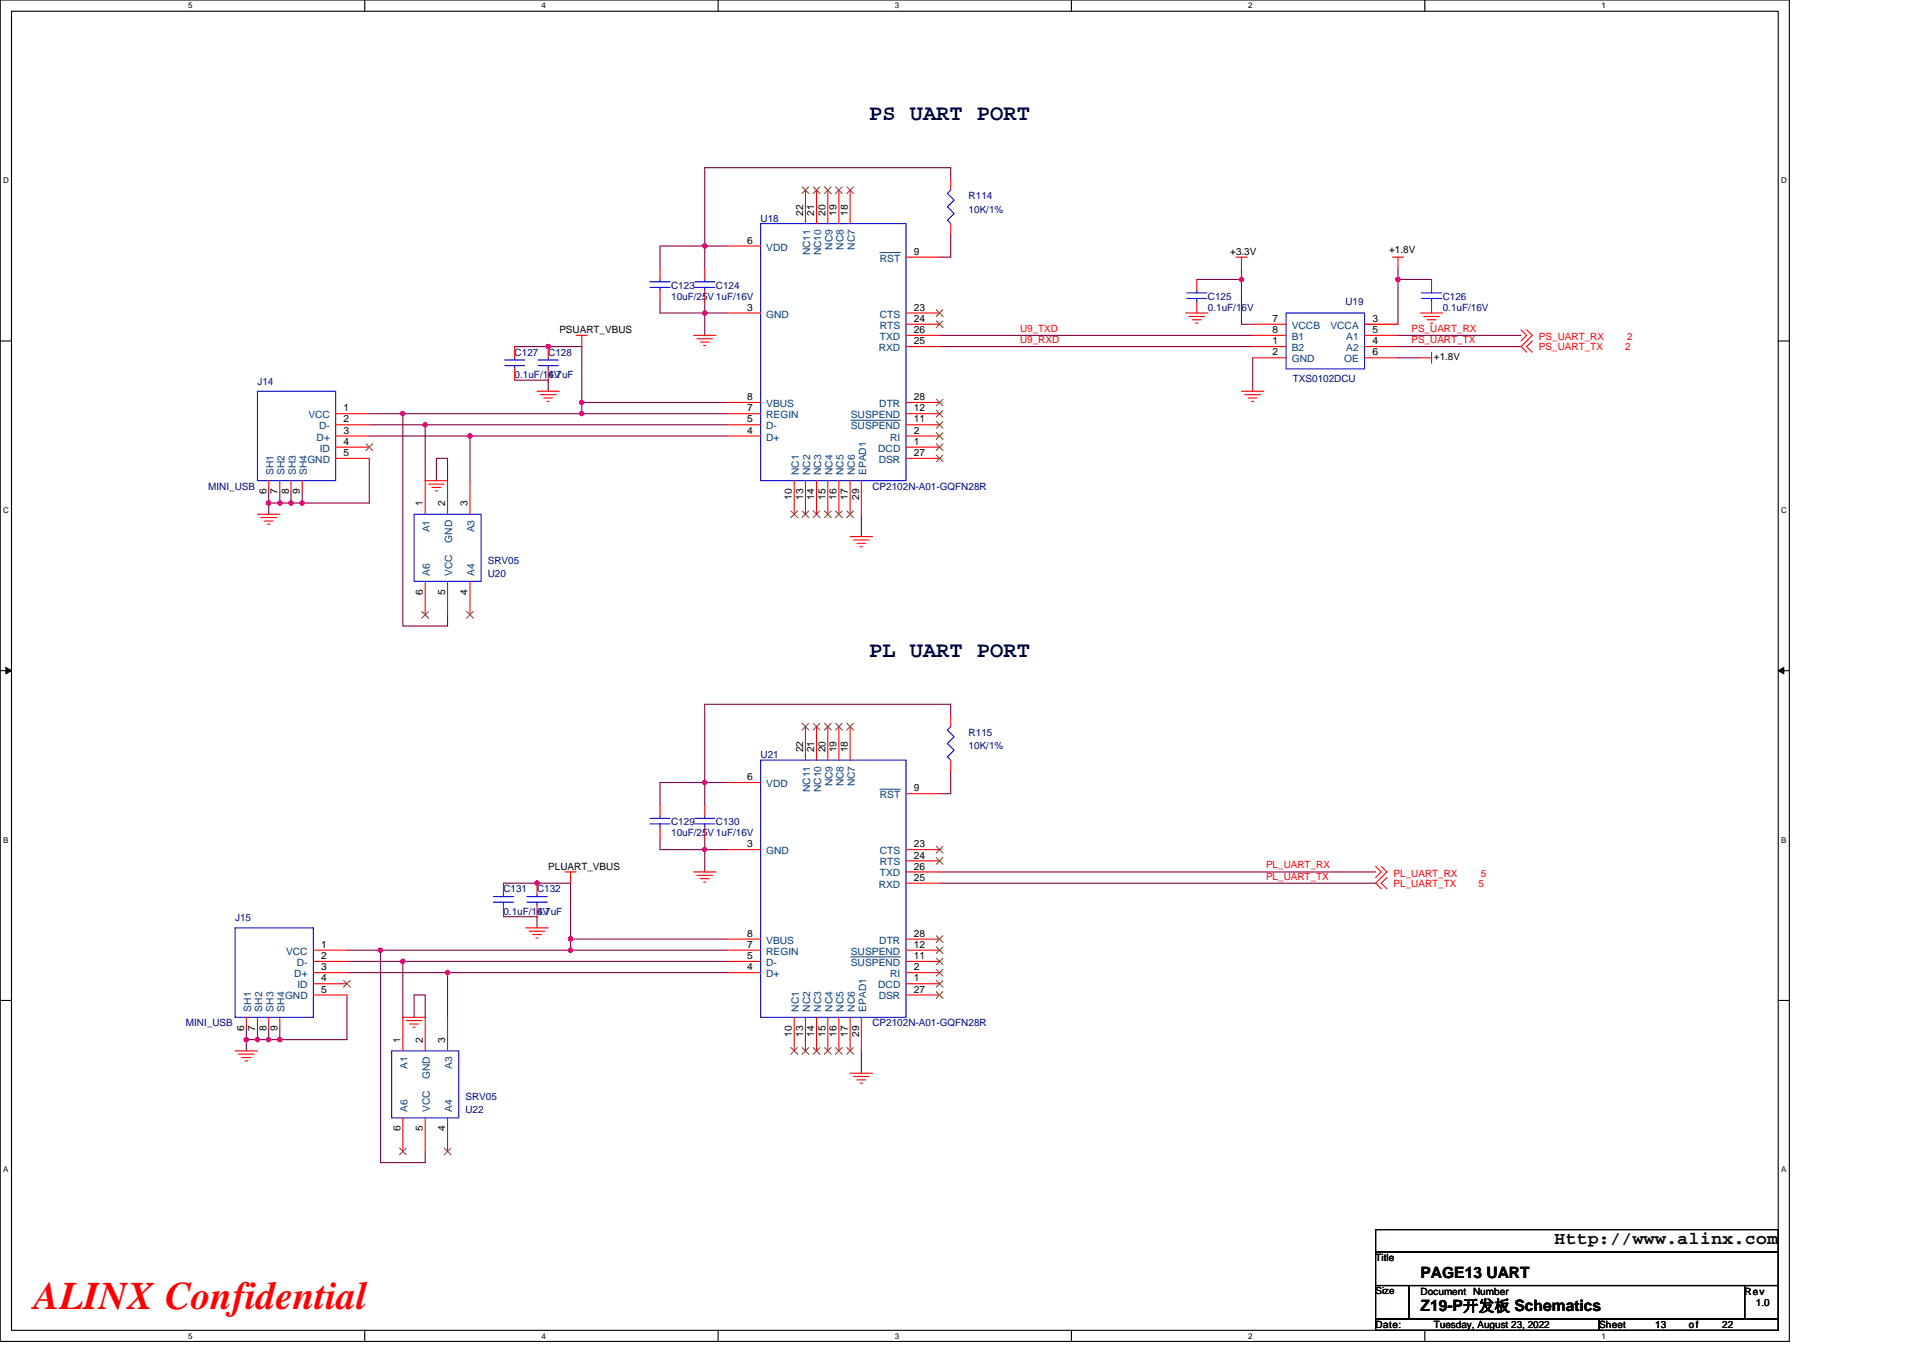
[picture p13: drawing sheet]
<svg xmlns="http://www.w3.org/2000/svg" width="297mm" height="210mm" viewBox="0 0 297 210" stroke-linecap="round" stroke-linejoin="round" font-family="sans-serif">
<defs><g id="words">
<text font-size="6" fill="#f00" x="5.2" y="202.3">ALINX Confidential</text>
<g font-size="3.4" fill="#000040">
<text x="134.3" y="18.6">PS UART PORT</text>
<text x="134.3" y="101.5">PL UART PORT</text>
</g>
<text font-size="2.8" x="240.1" y="192.3">Http://www.alinx.com</text>
<g font-size="2.4">
<text x="219.4" y="197.4">PAGE13 UART</text>
<text x="219.4" y="202.6">Z19-P开发板 Schematics</text>
</g>
<g font-size="1.5" fill="#000080">
<text x="117.5" y="34.2">U18</text>
<text x="149.6" y="30.8">R114</text>
<text x="149.6" y="32.9">10K/1%</text>
<text x="103.7" y="44.6">C123</text>
<text x="103.7" y="46.3">10uF/25V 1uF/16V</text>
<text x="110.6" y="44.6">C124</text>
<text x="186.6" y="46.3">C125</text>
<text x="207.8" y="47.2">U19</text>
<text x="222.9" y="46.3">C126</text>
<text x="186.6" y="48">0.1uF/16V</text>
<text x="222.9" y="48">0.1uF/16V</text>
<text x="39.8" y="59.4">J14</text>
<text x="79.5" y="54.9">C127</text>
<text x="79.5" y="58.4">0.1uF/16V</text>
<text x="84.7" y="54.9">C128</text>
<text x="84.7" y="58.4">4.7uF</text>
<text x="199.7" y="59.1">TXS0102DCU</text>
<text x="32.2" y="75.7">MINI_USB</text>
<text x="134.8" y="75.7">CP2102N-A01-GQFN28R</text>
<text x="75.3" y="89.2">U20</text>
<text x="75.3" y="87.1">SRV05</text>
<text x="149.6" y="113.7">R115</text>
<text x="117.5" y="117.1">U21</text>
<text x="149.6" y="115.7">10K/1%</text>
<text x="103.7" y="127.5">C129</text>
<text x="103.7" y="129.2">10uF/25V 1uF/16V</text>
<text x="110.6" y="127.5">C130</text>
<text x="77.8" y="137.9">C131</text>
<text x="82.9" y="137.9">C132</text>
<text x="36.3" y="142.3">J15</text>
<text x="77.8" y="141.3">0.1uF/16V</text>
<text x="82.9" y="141.3">4.7uF</text>
<text x="28.7" y="158.6">MINI_USB</text>
<text x="134.8" y="158.6">CP2102N-A01-GQFN28R</text>
<text x="71.9" y="172">U22</text>
<text x="71.9" y="170">SRV05</text>
</g>
<g font-size="1.5">
<text x="124.1" y="33.3" transform="rotate(-90 124.1 33.3)">22</text>
<text x="125.8" y="33.3" transform="rotate(-90 125.8 33.3)">21</text>
<text x="127.5" y="33.3" transform="rotate(-90 127.5 33.3)">20</text>
<text x="129.2" y="33.3" transform="rotate(-90 129.2 33.3)">19</text>
<text x="131" y="33.3" transform="rotate(-90 131 33.3)">18</text>
<text x="115.4" y="37.7">6</text>
<text x="141.2" y="39.4">9</text>
<text x="190" y="39.4">+3.3V</text>
<text x="214.6" y="39.1">+1.8V</text>
<text x="86.4" y="51.5">PSUART_VBUS</text>
<text x="115.4" y="48">3</text>
<text x="141.2" y="53.2">25</text>
<text x="141.2" y="48">23</text>
<text x="141.2" y="49.7">24</text>
<text x="141.2" y="51.5">26</text>
<text x="196.6" y="51.5">8</text>
<text x="196.6" y="49.7">7</text>
<text x="196.6" y="53.2">1</text>
<text x="212" y="51.5">5</text>
<text x="212" y="53.2">4</text>
<text x="212" y="49.7">3</text>
<text x="196.6" y="54.9">2</text>
<text x="212" y="54.9">6</text>
<text x="221.5" y="55.6">+1.8V</text>
<text x="53.1" y="65.3">2</text>
<text x="53.1" y="63.6">1</text>
<text x="115.4" y="65.3">5</text>
<text x="115.4" y="63.6">7</text>
<text x="115.4" y="61.8">8</text>
<text x="141.2" y="65.3">11</text>
<text x="141.2" y="63.6">12</text>
<text x="141.2" y="61.8">28</text>
<text x="53.1" y="68.7">4</text>
<text x="53.1" y="67">3</text>
<text x="53.1" y="70.5">5</text>
<text x="115.4" y="67">4</text>
<text x="141.2" y="67">2</text>
<text x="141.2" y="68.7">1</text>
<text x="141.2" y="70.5">27</text>
<text x="41.1" y="76.4" transform="rotate(-90 41.1 76.4)">6</text>
<text x="42.9" y="76.4" transform="rotate(-90 42.9 76.4)">7</text>
<text x="44.6" y="76.4" transform="rotate(-90 44.6 76.4)">8</text>
<text x="46.3" y="76.4" transform="rotate(-90 46.3 76.4)">9</text>
<text x="122.3" y="77.3" transform="rotate(-90 122.3 77.3)">10</text>
<text x="124.1" y="77.3" transform="rotate(-90 124.1 77.3)">13</text>
<text x="125.8" y="77.3" transform="rotate(-90 125.8 77.3)">14</text>
<text x="127.5" y="77.3" transform="rotate(-90 127.5 77.3)">15</text>
<text x="129.2" y="77.3" transform="rotate(-90 129.2 77.3)">16</text>
<text x="131" y="77.3" transform="rotate(-90 131 77.3)">17</text>
<text x="132.7" y="77.3" transform="rotate(-90 132.7 77.3)">29</text>
<text x="65.3" y="78.3" transform="rotate(-90 65.3 78.3)">1</text>
<text x="68.8" y="78.3" transform="rotate(-90 68.8 78.3)">2</text>
<text x="72.2" y="78.3" transform="rotate(-90 72.2 78.3)">3</text>
<text x="65.3" y="91.9" transform="rotate(-90 65.3 91.9)">6</text>
<text x="68.8" y="91.9" transform="rotate(-90 68.8 91.9)">5</text>
<text x="72.2" y="91.9" transform="rotate(-90 72.2 91.9)">4</text>
<text x="124.1" y="116.2" transform="rotate(-90 124.1 116.2)">22</text>
<text x="125.8" y="116.2" transform="rotate(-90 125.8 116.2)">21</text>
<text x="127.5" y="116.2" transform="rotate(-90 127.5 116.2)">20</text>
<text x="129.2" y="116.2" transform="rotate(-90 129.2 116.2)">19</text>
<text x="131" y="116.2" transform="rotate(-90 131 116.2)">18</text>
<text x="115.4" y="120.5">6</text>
<text x="141.2" y="122.3">9</text>
<text x="115.4" y="130.9">3</text>
<text x="141.2" y="130.9">23</text>
<text x="84.7" y="134.4">PLUART_VBUS</text>
<text x="141.2" y="136.1">25</text>
<text x="141.2" y="132.7">24</text>
<text x="141.2" y="134.4">26</text>
<text x="49.6" y="148.2">2</text>
<text x="49.6" y="149.9">3</text>
<text x="49.6" y="146.5">1</text>
<text x="115.4" y="149.9">4</text>
<text x="115.4" y="148.2">5</text>
<text x="115.4" y="146.5">7</text>
<text x="115.4" y="144.7">8</text>
<text x="141.2" y="149.9">2</text>
<text x="141.2" y="148.2">11</text>
<text x="141.2" y="146.5">12</text>
<text x="141.2" y="144.7">28</text>
<text x="49.6" y="151.6">4</text>
<text x="49.6" y="153.4">5</text>
<text x="141.2" y="151.6">1</text>
<text x="141.2" y="153.4">27</text>
<text x="37.7" y="159.3" transform="rotate(-90 37.7 159.3)">6</text>
<text x="39.4" y="159.3" transform="rotate(-90 39.4 159.3)">7</text>
<text x="41.1" y="159.3" transform="rotate(-90 41.1 159.3)">8</text>
<text x="42.9" y="159.3" transform="rotate(-90 42.9 159.3)">9</text>
<text x="61.9" y="161.2" transform="rotate(-90 61.9 161.2)">1</text>
<text x="65.3" y="161.2" transform="rotate(-90 65.3 161.2)">2</text>
<text x="68.8" y="161.2" transform="rotate(-90 68.8 161.2)">3</text>
<text x="122.3" y="160.2" transform="rotate(-90 122.3 160.2)">10</text>
<text x="124.1" y="160.2" transform="rotate(-90 124.1 160.2)">13</text>
<text x="125.8" y="160.2" transform="rotate(-90 125.8 160.2)">14</text>
<text x="127.5" y="160.2" transform="rotate(-90 127.5 160.2)">15</text>
<text x="129.2" y="160.2" transform="rotate(-90 129.2 160.2)">16</text>
<text x="131" y="160.2" transform="rotate(-90 131 160.2)">17</text>
<text x="132.7" y="160.2" transform="rotate(-90 132.7 160.2)">29</text>
<text x="61.9" y="174.8" transform="rotate(-90 61.9 174.8)">6</text>
<text x="65.3" y="174.8" transform="rotate(-90 65.3 174.8)">5</text>
<text x="68.8" y="174.8" transform="rotate(-90 68.8 174.8)">4</text>
<text x="212.5" y="194.9">Title</text>
<text x="212.5" y="200">Size</text>
<text x="219.4" y="200">Document Number</text>
<text x="269.5" y="200">Rev</text>
<text x="271.2" y="201.8">1.0</text>
<text x="212.5" y="205.2">Date:</text>
<text x="221.5" y="205.2">Tuesday, August 23, 2022</text>
<text x="247" y="205.2">Sheet</text>
<text x="255.7" y="205.2">13</text>
<text x="260.9" y="205.2">of</text>
<text x="266" y="205.2">22</text>
</g>
<g font-size="1.5" fill="#004080">
<text x="118.4" y="38.7">VDD</text>
<text x="125.1" y="39.5" transform="rotate(-90 125.1 39.5)">NC11</text>
<text x="126.8" y="39.5" transform="rotate(-90 126.8 39.5)">NC10</text>
<text x="128.6" y="38.6" transform="rotate(-90 128.6 38.6)">NC9</text>
<text x="130.3" y="38.6" transform="rotate(-90 130.3 38.6)">NC8</text>
<text x="132" y="38.6" transform="rotate(-90 132 38.6)">NC7</text>
<text x="135.9" y="40.4">RST</text>
<text x="118.4" y="49.1">GND</text>
<text x="135.9" y="49.1">CTS</text>
<text x="135.9" y="50.8">RTS</text>
<text x="135.9" y="52.5">TXD</text>
<text x="199.5" y="52.5">B1</text>
<text x="199.5" y="50.8">VCCB</text>
<text x="205.5" y="50.8">VCCA</text>
<text x="208" y="52.5">A1</text>
<text x="135.7" y="54.3">RXD</text>
<text x="199.5" y="56">GND</text>
<text x="199.5" y="54.3">B2</text>
<text x="207.6" y="56">OE</text>
<text x="208" y="54.3">A2</text>
<text x="47.6" y="64.6">VCC</text>
<text x="118.4" y="64.6">REGIN</text>
<text x="118.4" y="62.9">VBUS</text>
<text x="131.4" y="64.6">SUSPEND</text>
<text x="135.8" y="62.9">DTR</text>
<text x="47.5" y="71.5">GND</text>
<text x="48.9" y="68.1">D+</text>
<text x="49.3" y="66.3">D-</text>
<text x="49.4" y="69.8">ID</text>
<text x="118.4" y="68.1">D+</text>
<text x="118.4" y="66.3">D-</text>
<text x="131.4" y="66.3">SUSPEND</text>
<text x="135.7" y="69.8">DCD</text>
<text x="135.7" y="71.5">DSR</text>
<text x="137.5" y="68.1">RI</text>
<text x="42.2" y="73.4" transform="rotate(-90 42.2 73.4)">SH1</text>
<text x="43.9" y="73.4" transform="rotate(-90 43.9 73.4)">SH2</text>
<text x="45.7" y="73.4" transform="rotate(-90 45.7 73.4)">SH3</text>
<text x="47.4" y="73.4" transform="rotate(-90 47.4 73.4)">SH4</text>
<text x="123.4" y="73.4" transform="rotate(-90 123.4 73.4)">NC1</text>
<text x="125.1" y="73.4" transform="rotate(-90 125.1 73.4)">NC2</text>
<text x="126.8" y="73.4" transform="rotate(-90 126.8 73.4)">NC3</text>
<text x="128.6" y="73.4" transform="rotate(-90 128.6 73.4)">NC4</text>
<text x="130.3" y="73.4" transform="rotate(-90 130.3 73.4)">NC5</text>
<text x="132" y="73.4" transform="rotate(-90 132 73.4)">NC6</text>
<text x="133.8" y="73.4" transform="rotate(-90 133.8 73.4)">EPAD1</text>
<text x="66.4" y="82.3" transform="rotate(-90 66.4 82.3)">A1</text>
<text x="69.8" y="83.8" transform="rotate(-90 69.8 83.8)">GND</text>
<text x="73.3" y="82.3" transform="rotate(-90 73.3 82.3)">A3</text>
<text x="66.4" y="89" transform="rotate(-90 66.4 89)">A6</text>
<text x="69.8" y="89" transform="rotate(-90 69.8 89)">VCC</text>
<text x="73.3" y="89" transform="rotate(-90 73.3 89)">A4</text>
<text x="118.4" y="121.6">VDD</text>
<text x="125.1" y="122.4" transform="rotate(-90 125.1 122.4)">NC11</text>
<text x="126.8" y="122.4" transform="rotate(-90 126.8 122.4)">NC10</text>
<text x="128.6" y="121.5" transform="rotate(-90 128.6 121.5)">NC9</text>
<text x="130.3" y="121.5" transform="rotate(-90 130.3 121.5)">NC8</text>
<text x="132" y="121.5" transform="rotate(-90 132 121.5)">NC7</text>
<text x="135.9" y="123.3">RST</text>
<text x="118.4" y="132">GND</text>
<text x="135.9" y="132">CTS</text>
<text x="135.7" y="137.2">RXD</text>
<text x="135.9" y="133.7">RTS</text>
<text x="135.9" y="135.4">TXD</text>
<text x="44.2" y="147.5">VCC</text>
<text x="45.9" y="149.2">D-</text>
<text x="118.4" y="149.2">D-</text>
<text x="118.4" y="147.5">REGIN</text>
<text x="118.4" y="145.8">VBUS</text>
<text x="131.4" y="149.2">SUSPEND</text>
<text x="131.4" y="147.5">SUSPEND</text>
<text x="135.8" y="145.8">DTR</text>
<text x="44" y="154.4">GND</text>
<text x="45.5" y="151">D+</text>
<text x="45.9" y="152.7">ID</text>
<text x="118.4" y="151">D+</text>
<text x="135.7" y="152.7">DCD</text>
<text x="135.7" y="154.4">DSR</text>
<text x="137.5" y="151">RI</text>
<text x="38.8" y="156.3" transform="rotate(-90 38.8 156.3)">SH1</text>
<text x="40.5" y="156.3" transform="rotate(-90 40.5 156.3)">SH2</text>
<text x="42.2" y="156.3" transform="rotate(-90 42.2 156.3)">SH3</text>
<text x="43.9" y="156.3" transform="rotate(-90 43.9 156.3)">SH4</text>
<text x="123.4" y="156.3" transform="rotate(-90 123.4 156.3)">NC1</text>
<text x="125.1" y="156.3" transform="rotate(-90 125.1 156.3)">NC2</text>
<text x="126.8" y="156.3" transform="rotate(-90 126.8 156.3)">NC3</text>
<text x="128.6" y="156.3" transform="rotate(-90 128.6 156.3)">NC4</text>
<text x="130.3" y="156.3" transform="rotate(-90 130.3 156.3)">NC5</text>
<text x="132" y="156.3" transform="rotate(-90 132 156.3)">NC6</text>
<text x="133.8" y="156.3" transform="rotate(-90 133.8 156.3)">EPAD1</text>
<text x="62.9" y="165.2" transform="rotate(-90 62.9 165.2)">A1</text>
<text x="66.4" y="166.8" transform="rotate(-90 66.4 166.8)">GND</text>
<text x="69.8" y="165.2" transform="rotate(-90 69.8 165.2)">A3</text>
<text x="62.9" y="171.9" transform="rotate(-90 62.9 171.9)">A6</text>
<text x="66.4" y="171.9" transform="rotate(-90 66.4 171.9)">VCC</text>
<text x="69.8" y="171.9" transform="rotate(-90 69.8 171.9)">A4</text>
</g>
<g font-size="1.5" fill="#f00">
<text x="157.6" y="51.3">U9_TXD</text>
<text x="157.6" y="53">U9_RXD</text>
<text x="218" y="51.3">PS_UART_RX</text>
<text x="218" y="53">PS_UART_TX</text>
<text x="237.7" y="52.5">PS_UART_RX</text>
<text x="251.3" y="52.5">2</text>
<text x="237.7" y="54.1">PS_UART_TX</text>
<text x="251" y="54.1">2</text>
<text x="195.6" y="134.2">PL_UART_RX</text>
<text x="195.6" y="135.9">PL_UART_TX</text>
<text x="215.3" y="135.4">PL_UART_RX</text>
<text x="215.3" y="137">PL_UART_TX</text>
<text x="228.4" y="137">5</text>
<text x="228.7" y="135.4">5</text>
</g>
<g font-size="1.2">
<text x="29.1" y="1.3">5</text>
<text x="83.6" y="1.3">4</text>
<text x="138.2" y="1.3">3</text>
<text x="192.8" y="1.3">2</text>
<text x="247.4" y="1.3">1</text>
<text x=".5" y="28.3">D</text>
<text x="275.1" y="28.3">D</text>
<text x=".5" y="79.2">C</text>
<text x="275.1" y="79.2">C</text>
<text x=".5" y="130.2">B</text>
<text x="275.1" y="130.2">B</text>
<text x=".5" y="181.1">A</text>
<text x="275.1" y="181.1">A</text>
<text x="29.1" y="206.8">5</text>
<text x="83.6" y="206.8">4</text>
<text x="138.2" y="206.8">3</text>
<text x="192.8" y="206.8">2</text>
<text x="247.4" y="206.8">1</text>
</g>
</g></defs>
<path d="M0 0h276.4v207.3h-276.4zM1.8 1.7h272.9v203.8h-272.9z" fill="none" stroke="#000" stroke-width=".17"/>
<g fill="#fff">
<path d="M29.1 .2h.6v1.4h-.6z"/>
<path d="M29.1 205.7h.6v1.4h-.6z"/>
</g>
<path d="M56.3 0v1.7M56.3 205.5v1.8" fill="none" stroke="#000" stroke-width=".17"/>
<g fill="#fff">
<path d="M83.6 .2h.7v1.4h-.7z"/>
<path d="M83.6 205.7h.7v1.4h-.7z"/>
</g>
<path d="M110.9 0v1.7M110.9 205.5v1.8" fill="none" stroke="#000" stroke-width=".17"/>
<g fill="#fff">
<path d="M138.2 .2h.7v1.4h-.7z"/>
<path d="M138.2 205.7h.7v1.4h-.7z"/>
</g>
<path d="M165.5 0v1.7M165.5 205.5v1.8" fill="none" stroke="#000" stroke-width=".17"/>
<g fill="#fff">
<path d="M192.8 .2h.6v1.4h-.6z"/>
<path d="M192.8 205.7h.6v1.4h-.6z"/>
</g>
<path d="M220.1 0v1.7M220.1 205.5v1.8" fill="none" stroke="#000" stroke-width=".17"/>
<g fill="#fff">
<path d="M247.4 .2h.6v1.4h-.6z"/>
<path d="M247.4 205.7h.6v1.4h-.6z"/>
<path d="M.5 27.2h.8v1.4h-.8z"/>
<path d="M275.1 27.2h.9v1.4h-.9z"/>
<path d="M.5 78.1h.8v1.4h-.8z"/>
<path d="M275.1 78.1h.9v1.4h-.9z"/>
</g>
<path d="M0 52.7h1.8M274.7 52.7h1.7" fill="none" stroke="#000" stroke-width=".17"/>
<g fill="#fff">
<path d="M.5 129.1h.8v1.4h-.8z"/>
<path d="M275.1 129.1h.8v1.4h-.8z"/>
</g>
<path d="M0 103.6h1.8M274.7 103.6h1.7" fill="none" stroke="#000" stroke-width=".17"/>
<path d="M.9 103.1l.9 .5-.9 .5zM274.7 103.6l.8-.5v1z" fill="#000" stroke="#000" stroke-width=".15"/>
<g fill="#fff">
<path d="M.5 180h.8v1.4h-.8z"/>
<path d="M275.1 180h.8v1.4h-.8z"/>
</g>
<path d="M0 154.6h1.8M274.7 154.6h1.7M212.5 190h62.2v3.5h-62.2zM212.5 193.5h62.2v5.1h-62.2zM212.5 198.6h5.2v5.2h-5.2zM217.7 198.6h51.8v5.2h-51.8zM269.5 198.6h5.2v5.2h-5.2zM212.5 203.8h34.5v1.7h-34.5zM247 203.8h27.7v1.7h-27.7z" fill="none" stroke="#000" stroke-width=".17"/>
<g fill="none" stroke="#800040" stroke-width=".17">
<path d="M108.9 38h-6.9v3.5M108.9 38h3.4M108.9 38v3.5M146.9 36.3v3.4h-1.8M146.9 27.6v-1.7h-38v12.1M79.5 58.7h5.2v1.8M79.5 53.6h10.4v8.6M102 46.7v1.7h6.9v3.4M108.9 46.7v1.7h3.4M145.1 53.6h48.4M145.1 51.8h48.4M184.9 43.2h6.9"/>
<path d="M191.8 41.5v1.7M191.8 43.2v6.9h1.7M193.5 55.3v5.2M215.9 41.5v1.7M215.9 43.2v6.9h-5.1M215.9 51.8h19M215.9 53.6h19M215.9 55.3h3.5M215.9 43.2h5.2M41.5 77.7v1.8M41.5 76v1.7h1.7M43.2 77.7h1.8"/>
<path d="M43.2 76v1.7M45 77.7h1.7M45 76v1.7M46.7 76v1.7M57 70.8v6.9h-10.3M57 67.4h15.6M57 65.6h8.7M57 63.9h5.2M62.2 63.9v32.8h6.9v-1.7M65.7 65.6v8.7M65.7 65.6h46.6M67.4 74.3v-3.5h1.7v3.5"/>
<path d="M72.6 67.4v6.9M72.6 67.4h39.7M89.9 62.2h22.4M89.9 62.2v1.7h-27.7M89.9 63.9h22.4M133.1 79.5v3.4M146.9 119.2v3.4h-1.8M146.9 110.6v-1.8h-38v12.1M77.8 136.5h10.3v8.6M102 129.5v1.8h6.9v3.4M108.9 120.9h-6.9v3.5M108.9 120.9h3.4"/>
<path d="M108.9 129.5v1.8h3.4M108.9 120.9v3.5M145.1 136.5h67.4M145.1 134.7h67.4M38.1 158.9v1.7h1.7M39.8 158.9v1.7M41.5 158.9v1.7M43.2 158.9v1.7M53.6 153.7v6.9h-10.4M53.6 150.3h15.5M53.6 148.5h8.6M53.6 146.8h5.2"/>
<path d="M58.8 146.8h29.3M58.8 146.8v32.8h6.9v-1.7M62.2 148.5h50.1M62.2 148.5v8.7M64 157.2v-3.5h1.7v3.5M69.1 150.3v6.9M69.1 150.3h43.2M77.8 141.6h5.1v1.8M88.1 145.1v1.7M88.1 145.1h24.2M88.1 146.8h24.2M38.1 160.6v1.8"/>
<path d="M39.8 160.6h1.7M41.5 160.6h1.7M133.1 162.4v3.4"/>
</g>
<g fill="#f0f" stroke="#f0f" stroke-width=".17">
<circle cx="215.9" cy="43.2" r=".34"/>
<circle cx="62.2" cy="148.5" r=".33"/>
<circle cx="108.9" cy="120.9" r=".34"/>
<circle cx="108.9" cy="131.3" r=".33"/>
<circle cx="43.2" cy="160.6" r=".34"/>
<circle cx="38" cy="160.6" r=".34"/>
<circle cx="41.5" cy="160.6" r=".34"/>
<circle cx="39.8" cy="160.6" r=".34"/>
<circle cx="65.7" cy="65.6" r=".34"/>
<circle cx="89.9" cy="62.2" r=".33"/>
<circle cx="108.9" cy="38" r=".34"/>
<circle cx="108.9" cy="48.4" r=".34"/>
<circle cx="46.7" cy="77.7" r=".34"/>
<circle cx="191.7" cy="43.2" r=".34"/>
<circle cx="84.7" cy="53.5" r=".33"/>
<circle cx="89.8" cy="63.9" r=".34"/>
<circle cx="62.2" cy="63.9" r=".34"/>
<circle cx="72.6" cy="67.3" r=".34"/>
<circle cx="69.1" cy="150.3" r=".34"/>
<circle cx="82.9" cy="136.4" r=".34"/>
<circle cx="88.1" cy="146.8" r=".34"/>
<circle cx="58.8" cy="146.8" r=".34"/>
<circle cx="88.1" cy="145.1" r=".34"/>
<circle cx="41.5" cy="77.7" r=".34"/>
<circle cx="44.9" cy="77.7" r=".34"/>
<circle cx="43.2" cy="77.7" r=".34"/>
</g>
<g fill="none" stroke="#f00" stroke-width=".17">
<path d="M112.3 38h5.2M124.4 29.4v5.1M126.1 29.4v5.1M127.9 29.4v5.1M129.6 29.4v5.1M131.3 29.4v5.1M140 39.7h5.1M146.9 34.5v1.8M146.9 27.6v1.8M190.9 39.7h1.7M191.8 39.7v1.8M215.1 39.7h1.7"/>
<path d="M215.9 39.7v1.8M79.5 53.6v1.7M79.5 57v1.7M84.7 53.6v1.7M84.7 57v1.7M89 51.8h1.7M89.9 51.8v1.8M102 41.5v1.7M102 44.9v1.8M107.1 51.8h3.5M107.7 52.3h2.4M108.2 52.9h1.4"/>
<path d="M108.7 53.4h.3M108.9 41.5v1.7M108.9 44.9v1.8M112.3 48.4h5.2M140 48.4h5.1M140 50.1h5.1M140 53.6h5.1M140 51.8h5.1M183.1 48.4h3.5M183.6 48.9h2.5M184.2 49.4h1.3M184.7 49.9h.3"/>
<path d="M184.9 43.2v1.7M184.9 46.7v1.7M193.5 51.8h5.2M193.5 50.1h5.2M193.5 55.3h5.2M193.5 53.6h5.2M210.8 51.8h5.1M210.8 50.1h5.1M210.8 55.3h5.1M210.8 53.6h5.1M219.4 48.4h3.5M219.4 55.3h1.7"/>
<path d="M219.9 48.9h2.4M220.4 49.4h1.4M221 49.9h.3M221.1 43.2v1.7M221.1 46.7v1.7M221.1 54.4v1.7M234.9 51l.9 .8-.9 .9M235.8 51l.9 .8-1.8 1.8 .9 .8M236.7 52.7l-.9 .9 .9 .8M39.8 79.5h3.4M40.3 80h2.4M41.5 74.3v1.7"/>
<path d="M43.2 74.3v1.7M45 74.3v1.7M46.7 74.3v1.7M51.9 63.9h5.1M51.9 65.6h5.1M51.9 67.4h5.1M51.9 69.1h5.1M51.9 70.8h5.1M65.7 79.5v-5.2h3.4v5.2M66.2 74.8h2.4M66.7 75.3h1.4M67.2 75.8h.4"/>
<path d="M72.6 74.3v5.2M82.9 60.5h3.5M83.5 61h2.4M84 61.5h1.4M84.5 62h.4M112.3 67.4h5.2M112.3 65.6h5.2M112.3 63.9h5.2M112.3 62.2h5.2M122.7 74.3v5.2M124.4 74.3v5.2M126.1 74.3v5.2"/>
<path d="M127.9 74.3v5.2M129.6 74.3v5.2M131.3 74.3v5.2M133.1 74.3v5.2M140 69.1h5.1M140 67.4h5.1M140 65.6h5.1M140 63.9h5.1M140 70.8h5.1M140 62.2h5.1M191.8 60.5h3.4M192.3 61h2.4"/>
<path d="M192.8 61.5h1.4M193.3 62h.4M40.8 80.5h1.4M41.3 81h.4M65.7 89.8v5.2M69.1 89.8v5.2M72.6 89.8v5.2M131.3 82.9h3.5M131.8 83.4h2.5M132.4 83.9h1.3M132.9 84.5h.3M124.4 112.3v5.2"/>
<path d="M126.1 112.3v5.2M127.9 112.3v5.2M129.6 112.3v5.2M131.3 112.3v5.2M146.9 117.5v1.7M146.9 110.6v1.7M77.8 136.5v1.7M77.8 139.9v1.7M82.9 136.5v1.7M82.9 139.9v1.7M87.3 134.7h1.7M88.1 134.7v1.8"/>
<path d="M102 124.4v1.7M102 127.8v1.7M107.1 134.7h3.5M107.7 135.3h2.4M108.2 135.8h1.4M108.7 136.3h.3M108.9 124.4v1.7M108.9 127.8v1.7M112.3 131.3h5.2M112.3 120.9h5.2M140 122.6h5.1M140 131.3h5.1"/>
<path d="M140 133h5.1M140 136.5h5.1M140 134.7h5.1M212.5 133.9l.9 .8-.9 .9M213.4 133.9l.8 .8-1.7 1.8 .9 .8M214.2 135.6l-.8 .9 .8 .8M38.1 157.2v1.7M39.8 157.2v1.7M41.5 157.2v1.7M43.2 157.2v1.7M48.4 146.8h5.2M48.4 148.5h5.2"/>
<path d="M48.4 150.3h5.2M48.4 152h5.2M48.4 153.7h5.2M62.7 157.7h2.5M63.3 158.2h1.3M63.8 158.7h.3M69.1 157.2v5.2M81.2 143.4h3.5M81.7 143.9h2.5M82.3 144.4h1.3M82.8 144.9h.3M112.3 150.3h5.2"/>
<path d="M112.3 148.5h5.2M112.3 146.8h5.2M112.3 145.1h5.2M122.7 157.2v5.2M124.4 157.2v5.2M126.1 157.2v5.2M127.9 157.2v5.2M129.6 157.2v5.2M131.3 157.2v5.2M133.1 157.2v5.2M140 152h5.1M140 150.3h5.1"/>
<path d="M140 148.5h5.1M140 146.8h5.1M140 153.7h5.1M140 145.1h5.1M36.3 162.4h3.5M36.8 162.9h2.5M37.4 163.4h1.3M37.9 163.9h.3M62.2 162.4v-5.2h3.5v5.2M62.2 172.7v5.2M65.7 172.7v5.2M69.1 172.7v5.2"/>
<path d="M131.3 165.8h3.5M131.8 166.3h2.5M132.4 166.9h1.3M132.9 167.4h.3"/>
</g>
<g fill="none" stroke="#00f" stroke-width=".17">
<path d="M117.5 34.5h22.5v39.8h-22.5zM146.9 29.4l-.6 .5 1.1 1-1.1 1.1 1.1 1-1.1 1 .6 .5M78 56.5h3M78 55.6h3M79.5 55.3v.3M79.5 56.5v.5M83.1 56.5h3.1M83.1 55.6h3.1M84.7 55.3v.3M84.7 56.5v.5M100.4 44.4h3.1M100.4 43.5h3.1"/>
<path d="M102 43.2v.3M102 44.4v.5M107.3 44.4h3.1M107.3 43.5h3.1M108.9 43.2v.3M108.9 44.4v.5M183.3 46.1h3.1M183.3 45.3h3.1M184.9 44.9v.4M184.9 46.1v.6M198.7 48.4h12.1v8.6h-12.1zM219.6 46.1h3.1"/>
<path d="M219.6 45.3h3.1M221.1 44.9v.4M221.1 46.1v.6M39.8 60.5h12.1v13.8h-12.1zM64 79.5h10.3v10.3h-10.3zM117.5 117.5h22.5v39.7h-22.5zM146.9 112.3l-.6 .5 1.1 1-1.1 1.1 1.1 1-1.1 1 .6 .6M76.2 139.4h3.1M76.2 138.5h3.1M77.8 138.2v.3M77.8 139.4v.5M81.4 139.4h3.1"/>
<path d="M81.4 138.5h3.1M82.9 138.2v.3M82.9 139.4v.5M100.4 127.3h3.1M100.4 126.4h3.1M102 126.1v.3M102 127.3v.5M107.3 127.3h3.1M107.3 126.4h3.1M108.9 126.1v.3M108.9 127.3v.5M36.3 143.4h12.1v13.8h-12.1z"/>
<path d="M60.5 162.4h10.4v10.3h-10.4z"/>
</g>
<g fill="none" stroke="#804000" stroke-width=".15">
<path d="M123.9 28.9l1 1M124.9 28.9l-1 1M125.6 28.9l1.1 1M126.6 28.9l-1 1M127.4 28.9l1 1M128.4 28.9l-1.1 1M129.1 28.9l1 1M130.1 28.9l-1.1 1M130.8 28.9l1 1M131.8 28.9l-1 1M144.6 47.9l1.1 1M144.6 49.6l1.1 1"/>
<path d="M145.6 47.9l-1 1M145.6 49.6l-1 1M56.5 68.6l1.1 1M57.5 68.6l-1 1M122.2 79l1 1M123.2 79l-1.1 1M123.9 79l1 1M124.9 79l-1 1M125.6 79l1.1 1M126.6 79l-1 1M127.4 79l1 1M128.4 79l-1.1 1"/>
<path d="M129.1 79l1 1M130.1 79l-1.1 1M130.8 79l1 1M131.8 79l-1 1M144.6 68.6l1.1 1M144.6 66.9l1.1 1M144.6 65.1l1.1 1.1M144.6 63.4l1.1 1.1M144.6 70.3l1.1 1.1M144.6 61.7l1.1 1M145.6 68.6l-1 1M145.6 66.9l-1 1"/>
<path d="M145.6 65.1l-1 1.1M145.6 63.4l-1 1.1M145.6 70.3l-1 1.1M145.6 61.7l-1 1M65.2 94.5l1 1M66.2 94.5l-1.1 1M72.1 94.5l1 1M73.1 94.5l-1 1M123.9 111.8l1 1M124.9 111.8l-1 1M125.6 111.8l1.1 1M126.6 111.8l-1 1"/>
<path d="M127.4 111.8l1 1M128.4 111.8l-1.1 1M129.1 111.8l1 1M130.1 111.8l-1.1 1M130.8 111.8l1 1M131.8 111.8l-1 1M144.6 130.8l1.1 1M144.6 132.5l1.1 1M145.6 130.8l-1 1M145.6 132.5l-1 1M53.1 151.5l1 1M54.1 151.5l-1 1"/>
<path d="M144.6 151.5l1.1 1M144.6 149.8l1.1 1M144.6 148l1.1 1.1M144.6 146.3l1.1 1M144.6 153.2l1.1 1.1M144.6 144.6l1.1 1M145.6 151.5l-1 1M145.6 149.8l-1 1M145.6 148l-1 1.1M145.6 146.3l-1 1M145.6 153.2l-1 1.1M145.6 144.6l-1 1"/>
<path d="M61.7 177.4l1.1 1M62.7 177.4l-1 1M68.6 177.4l1.1 1M69.6 177.4l-1 1M122.2 161.9l1 1M123.2 161.9l-1.1 1M123.9 161.9l1 1M124.9 161.9l-1 1M125.6 161.9l1.1 1M126.6 161.9l-1 1M127.4 161.9l1 1M128.4 161.9l-1.1 1"/>
<path d="M129.1 161.9l1 1M130.1 161.9l-1.1 1M130.8 161.9l1 1M131.8 161.9l-1 1"/>
</g>
<path d="M135.9 39h3.2M131.4 64.9h7.7M135.9 121.9h3.2M131.4 147.8h7.7" fill="none" stroke="#004080" stroke-width=".15"/>
<use href="#words"/>
</svg>
